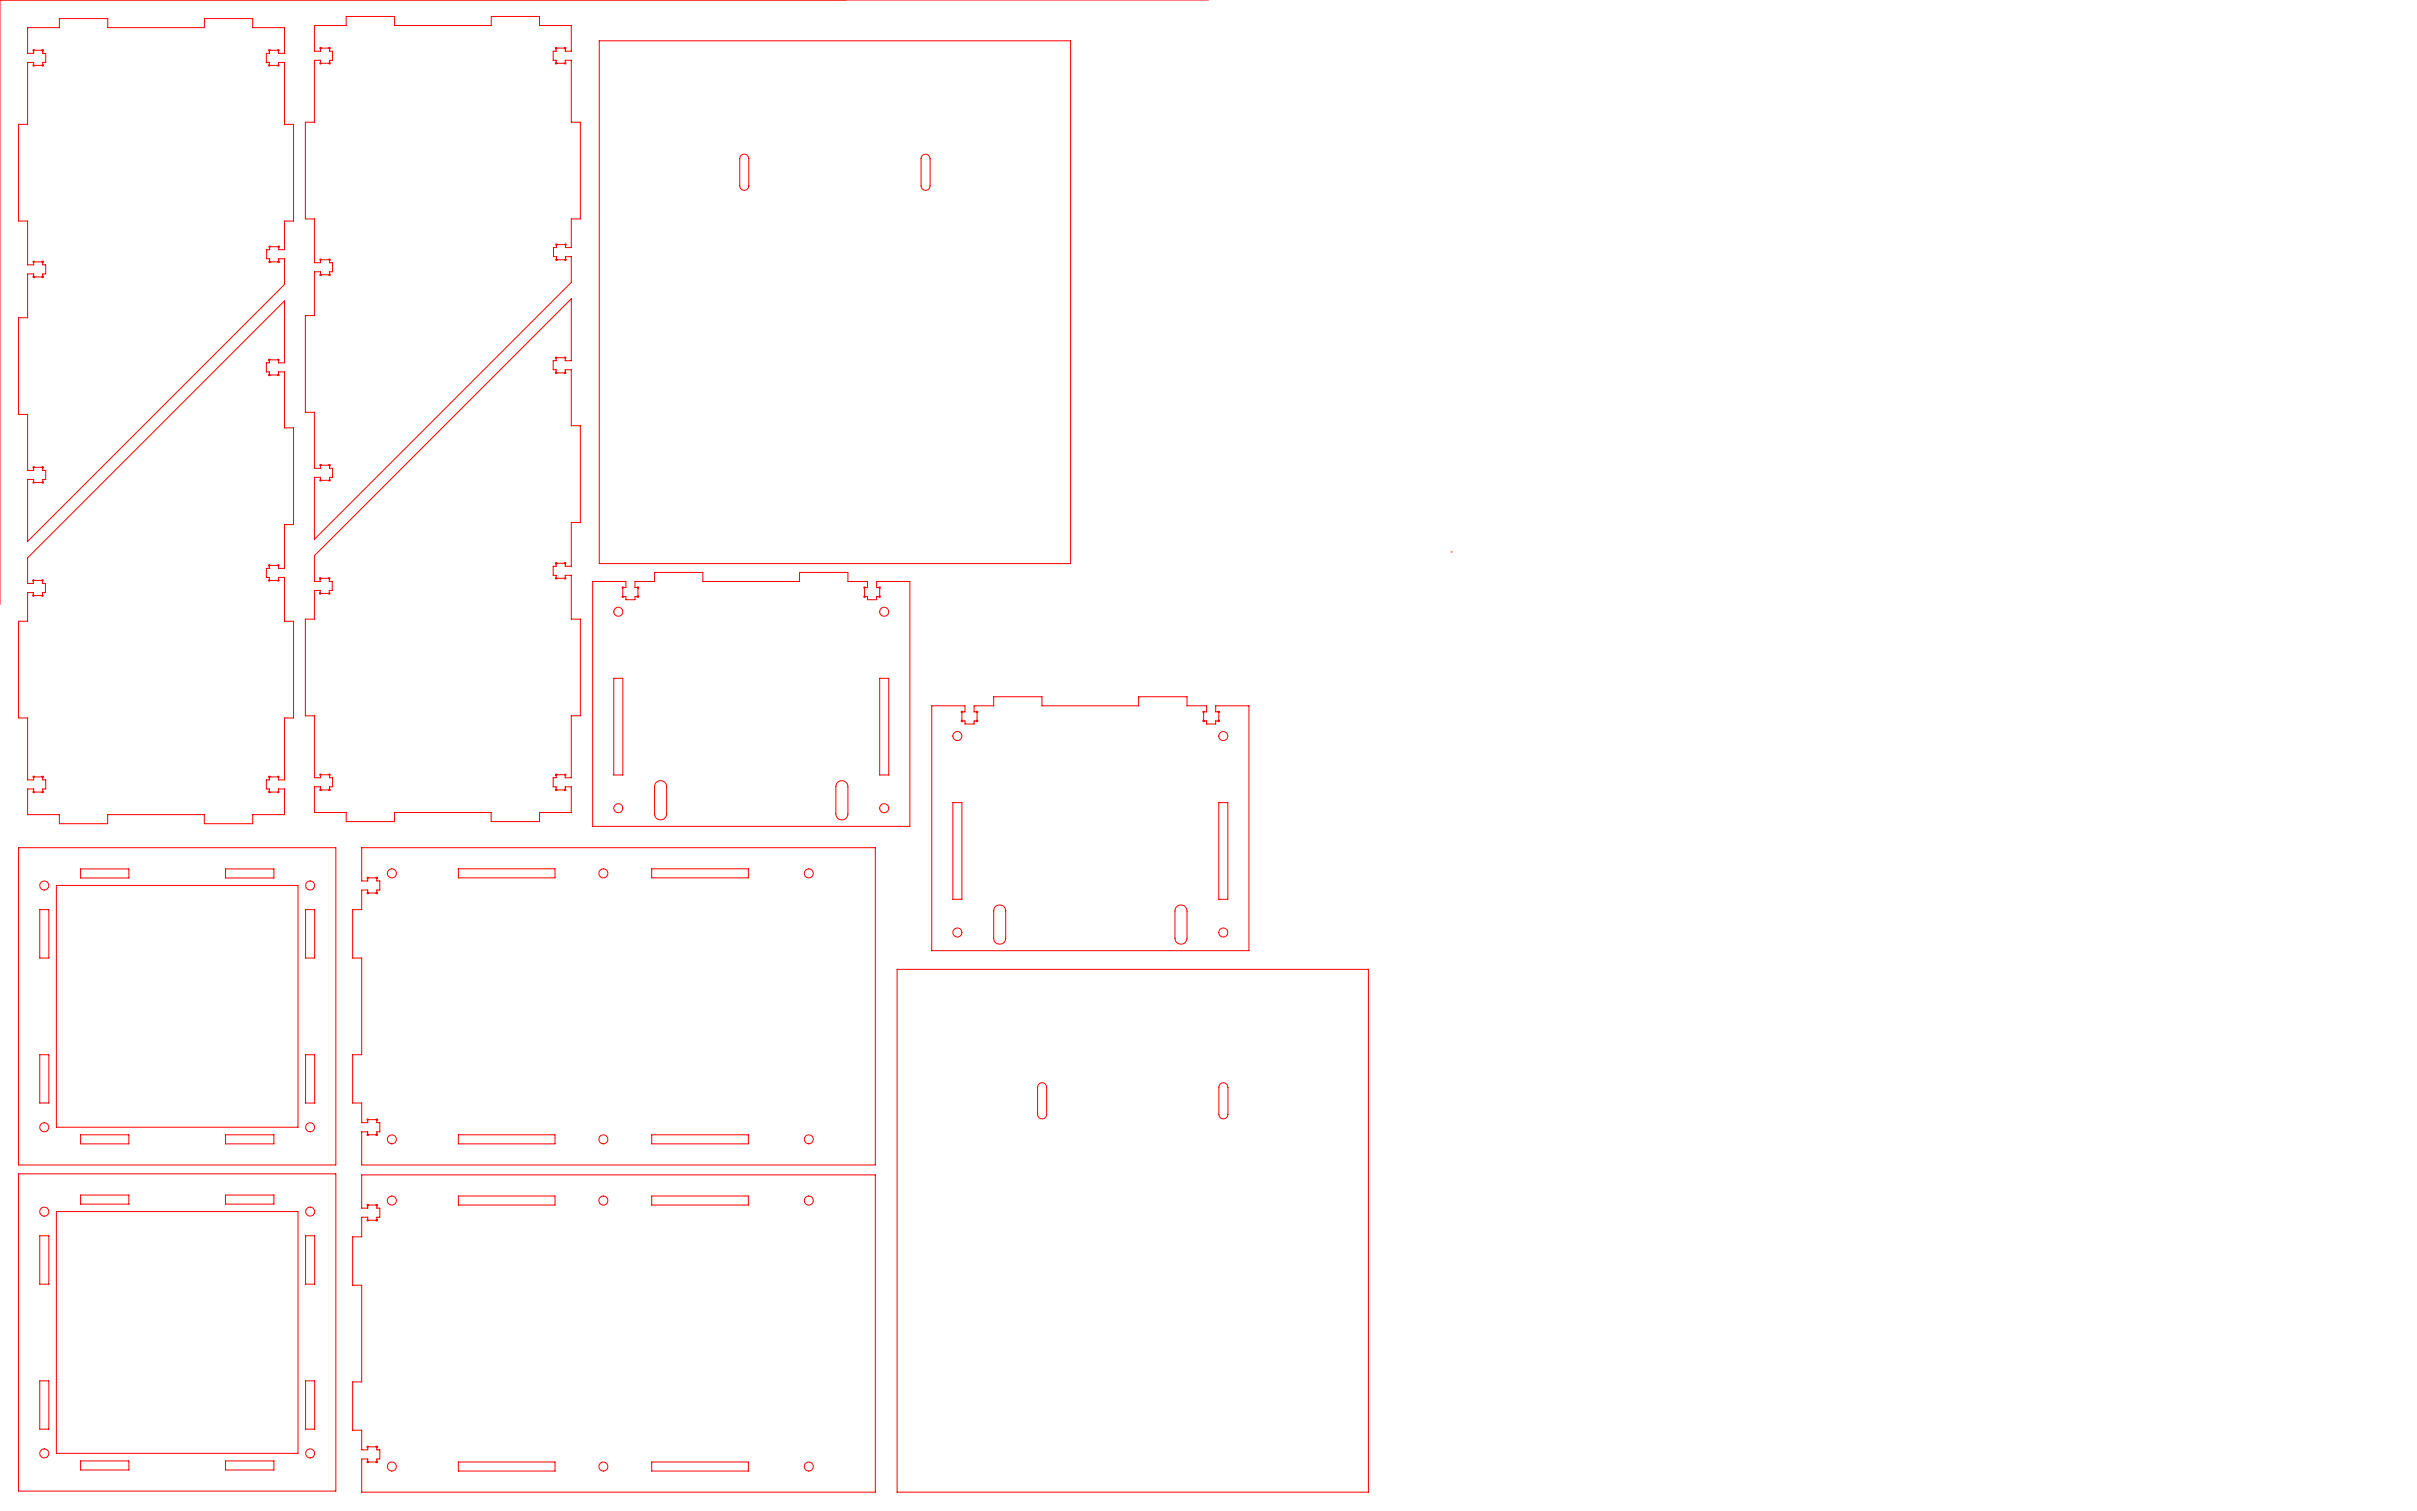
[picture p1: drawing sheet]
<svg xmlns="http://www.w3.org/2000/svg" width="800mm" height="500mm" viewBox="0 0 800 500" stroke-linecap="round" stroke-linejoin="round" font-family="sans-serif">
<!-- layer: Capa 1 -->
<g fill="none" stroke="#f00" stroke-width=".33">
<path d="M9.1 9.2h10.6v-3h16v3h32v-3h15.9v3h10.6v8.5h-2.1l.2-.8a.26 .26 0 0 0 .1-.4 .26 .26 0 0 0-.4 0l-.1 .1h-2.5l-.1-.1a.26 .26 0 0 0-.4 0 .26 .26 0 0 0 .1 .4l.1 .8h-.9v3h.9l-.1 .8a.25 .25 0 0 0 0 .4 .25 .25 0 0 0 .4-.3l2.5 .1a.25 .25 0 0 0 .4 .2 .25 .25 0 0 0 .1-.4l-.3-.1v-.7h2.1v20.4h3v32h-3v9.5h-1.9l.1-.8a.25 .25 0 0 0 0-.4 .25 .25 0 0 0-.4 .2l-2.5-.1a.25 .25 0 0 0-.4-.1 .25 .25 0 0 0-.1 .4l.3 .1v.7h-1v3h1l-.2 .8a.26 .26 0 0 0-.1 .4 .26 .26 0 0 0 .4 0l.1-.1h2.5l.1 .1a.26 .26 0 0 0 .4 0 .26 .26 0 0 0-.1-.4l-.1-.8h1.9v8.5l-85.1 85.1v-20.5h2l-.1 .8a.26 .26 0 0 0 0 .4 .26 .26 0 0 0 .4-.1l2.5-.2 .1 .2a.25 .25 0 0 0 .4 0 .25 .25 0 0 0-.3-.4v-.7h1v-3h-1l.2-.8a.25 .25 0 0 0 0-.5 .25 .25 0 0 0-.4 .2h-2.5l-.1-.1a.26 .26 0 0 0-.4 0 .26 .26 0 0 0 .1 .4l.1 .8h-2v-18.6h-3v-32h3v-14.5h2l-.1 .9a.25 .25 0 0 0 0 .4 .25 .25 0 0 0 .4-.3h2.5l.1 .2a.25 .25 0 0 0 .4-.1 .25 .25 0 0 0-.3-.3v-.8h1v-3h-1l.2-.7a.25 .25 0 0 0 .1-.4 .25 .25 0 0 0-.4-.1l-.1 .3h-2.5l-.1-.2a.25 .25 0 0 0-.3 0 .25 .25 0 0 0 0 .3l.1 .8h-2v-14.5h-3v-32h3v-20.4h2l-.1 .8a.25 .25 0 0 0 0 .4 .25 .25 0 0 0 .4-.3l2.5 .1a.25 .25 0 0 0 .4 .2 .25 .25 0 0 0 .1-.4l-.3-.1v-.7h1v-3h-1l.2-.8a.26 .26 0 0 0 .1-.4 .26 .26 0 0 0-.4 0l-.1 .1h-2.5l-.1-.1a.26 .26 0 0 0-.4 0 .26 .26 0 0 0 .1 .4l.1 .8h-2zM104.1 8.4h10.5v-3h16v3h32v-3h16v3h10.5v8.5h-2l.1-.7a.26 .26 0 0 0 .1-.4 .26 .26 0 0 0-.4-.1l-.1 .2h-2.5v-.2a.26 .26 0 0 0-.4 .1 .26 .26 0 0 0 .1 .4l.1 .7h-1v3h1l-.2 .9a.25 .25 0 0 0 .1 .4 .25 .25 0 0 0 .3-.3l2.6 .1a.25 .25 0 0 0 .3 .2 .25 .25 0 0 0 .1-.4l-.2-.1v-.8h2v20.5h3v32h-3v9.5h-1.9l.2-.8a.25 .25 0 0 0-.1-.4 .25 .25 0 0 0-.4 .2l-2.5-.1a.25 .25 0 0 0-.3-.1 .25 .25 0 0 0-.2 .3l.3 .2v.7h-1v3h1l-.1 .8a.26 .26 0 0 0-.1 .4 .26 .26 0 0 0 .4 0v-.1h2.5l.1 .1a.26 .26 0 0 0 .4 0 .26 .26 0 0 0-.1-.4l-.1-.8h1.9v8.5l-85 85.1v-20.5h2l-.2 .8a.26 .26 0 0 0 .1 .4 .26 .26 0 0 0 .3-.2l2.5-.1 .1 .2a.25 .25 0 0 0 .4-.1 .25 .25 0 0 0-.2-.3v-.7h1v-3h-1l.1-.8a.25 .25 0 0 0 0-.5 .25 .25 0 0 0-.4 .2h-2.5v-.1a.26 .26 0 0 0-.4 0 .26 .26 0 0 0 .1 .4l.1 .8h-2v-18.6h-3v-32h3v-14.5h2l-.2 .9a.25 .25 0 0 0 .1 .4 .25 .25 0 0 0 .3-.3h2.5l.1 .2a.25 .25 0 0 0 .4-.1 .25 .25 0 0 0-.2-.3v-.8h1v-3h-1l.1-.7a.25 .25 0 0 0 .1-.4 .25 .25 0 0 0-.3-.1l-.2 .3h-2.5v-.2a.25 .25 0 0 0-.4 0 .25 .25 0 0 0 0 .3l.2 .8h-2v-14.5h-3v-32h3v-20.5h2l-.2 .9a.25 .25 0 0 0 .1 .4 .25 .25 0 0 0 .3-.3l2.6 .1a.25 .25 0 0 0 .3 .2 .25 .25 0 0 0 .1-.4l-.2-.1v-.8h1v-3h-1l.1-.7a.26 .26 0 0 0 .1-.4 .26 .26 0 0 0-.4-.1l-.1 .2h-2.5v-.2a.26 .26 0 0 0-.4 .1 .26 .26 0 0 0 .1 .4l.1 .7h-2zM198.4 13.5h156v173h-156zM400 0h-400v200M245.3 51.5a1.49 1.49 0 0 1 1.6-.4 1.49 1.49 0 0 1 .9 1.4v9a1.5 1.5 0 0 1-1.5 1.5 1.5 1.5 0 0 1-1.4-1.5v-9zM305.3 51.5a1.5 1.5 0 0 1 1.6-.4 1.5 1.5 0 0 1 1 1.4v9a1.5 1.5 0 0 1-1.5 1.5 1.5 1.5 0 0 1-1.5-1.5v-9zM94.2 99.6v20.5h-2.1l.2-.8a.26 .26 0 0 0 0-.4 .26 .26 0 0 0-.4 .1l-2.5 .1-.1-.2a.25 .25 0 0 0-.4 .1 .25 .25 0 0 0 .2 .3v.8h-.9v3h.9l-.1 .7a.25 .25 0 0 0 0 .5 .25 .25 0 0 0 .4-.2h2.5l.1 .2a.26 .26 0 0 0 .4-.1 .26 .26 0 0 0-.1-.4l-.2-.7h2.1v18.5h3v32h-3v14.5h-2.1l.2-.8a.25 .25 0 0 0 0-.5 .25 .25 0 0 0-.4 .3h-2.5l-.1-.2a.25 .25 0 0 0-.4 .1 .25 .25 0 0 0 .2 .3v.8h-.9v3h.9l-.1 .8a.25 .25 0 0 0-.1 .3 .25 .25 0 0 0 .4 .1l.1-.2h2.5l.1 .1a.25 .25 0 0 0 .3 0 .25 .25 0 0 0 0-.3l-.2-.8h2.1v14.5h3v32h-3v20.5h-2.1l.2-.8a.25 .25 0 0 0 0-.5 .25 .25 0 0 0-.4 .3l-2.5-.1a.25 .25 0 0 0-.4-.2 .25 .25 0 0 0-.1 .4l.2 .1v.8h-.9v3h.9l-.1 .7a.26 .26 0 0 0-.1 .4 .26 .26 0 0 0 .4 .1l.1-.2h2.5l.1 .2a.26 .26 0 0 0 .4-.1 .26 .26 0 0 0-.1-.4l-.2-.7h2.1v8.5h-10.6v3h-16v-3h-32v3h-15.9v-3h-10.6v-8.5h2l-.1 .7a.26 .26 0 0 0-.1 .4 .26 .26 0 0 0 .4 .1l.1-.2h2.5l.1 .2a.26 .26 0 0 0 .4-.1 .26 .26 0 0 0-.1-.4l-.2-.7h1v-3h-1l.2-.8a.25 .25 0 0 0 0-.5 .25 .25 0 0 0-.4 .3l-2.5-.1a.25 .25 0 0 0-.4-.2 .25 .25 0 0 0-.1 .4l.2 .1v.8h-2v-20.5h-3v-32h3v-9.5h1.9l-.1 .8a.25 .25 0 0 0 0 .4 .25 .25 0 0 0 .4-.2l2.5 .1a.25 .25 0 0 0 .4 .1 .25 .25 0 0 0 .1-.3l-.3-.2v-.7h1v-3h-1l.1-.8a.26 .26 0 0 0 .2-.4 .26 .26 0 0 0-.4 0l-.1 .2h-2.5l-.1-.2a.26 .26 0 0 0-.4 0 .26 .26 0 0 0 .1 .4l.1 .8h-1.9v-8.5zM104.1 183.9l85-85v20.5h-2l.2-.9a.26 .26 0 0 0-.1-.3 .26 .26 0 0 0-.4 .1l-2.5 .1v-.2a.25 .25 0 0 0-.5 .1 .25 .25 0 0 0 .3 .3v.8h-1v3h1l-.1 .7a.25 .25 0 0 0-.1 .5 .25 .25 0 0 0 .4-.2h2.5l.1 .2a.26 .26 0 0 0 .4-.1 .26 .26 0 0 0-.1-.4l-.1-.7h2v18.5h3v32h-3v14.5h-2l.2-.8a.25 .25 0 0 0-.1-.5 .25 .25 0 0 0-.4 .3h-2.5v-.2a.25 .25 0 0 0-.5 .1 .25 .25 0 0 0 .3 .3v.8h-1v3h1l-.1 .8a.25 .25 0 0 0-.2 .3 .25 .25 0 0 0 .4 .1l.1-.2h2.5l.1 .1a.25 .25 0 0 0 .4 0 .25 .25 0 0 0 0-.3l-.2-.8h2v14.5h3v32h-3v20.5h-2l.2-.8a.25 .25 0 0 0-.1-.5 .25 .25 0 0 0-.4 .3l-2.5-.1a.25 .25 0 0 0-.3-.2 .25 .25 0 0 0-.2 .4l.3 .1v.8h-1v3h1l-.1 .7a.26 .26 0 0 0-.1 .4 .26 .26 0 0 0 .4 .1v-.2h2.5l.1 .2a.26 .26 0 0 0 .4-.1 .26 .26 0 0 0-.1-.4l-.1-.7h2v8.5h-10.5v3h-16v-3h-32v3h-16v-3h-10.5v-8.5h2l-.1 .7a.26 .26 0 0 0-.1 .4 .26 .26 0 0 0 .4 .1v-.2h2.5l.1 .2a.26 .26 0 0 0 .4-.1 .26 .26 0 0 0-.1-.4l-.1-.7h1v-3h-1l.2-.8a.25 .25 0 0 0-.1-.5 .25 .25 0 0 0-.4 .3l-2.5-.1a.25 .25 0 0 0-.3-.2 .25 .25 0 0 0-.2 .4l.3 .1v.8h-2v-20.5h-3v-32h3v-9.5h1.9l-.2 .8a.25 .25 0 0 0 .1 .4 .25 .25 0 0 0 .3-.2l2.6 .1a.25 .25 0 0 0 .3 .1 .25 .25 0 0 0 .1-.3l-.2-.2v-.7h1v-3h-1l.1-.8a.26 .26 0 0 0 .1-.4 .26 .26 0 0 0-.4 0l-.1 .2h-2.5v-.2a.26 .26 0 0 0-.4 0 .26 .26 0 0 0 .1 .4l.1 .8h-1.9zM196.2 192.4h11v2l-.9-.1a.26 .26 0 0 0-.4 0 .26 .26 0 0 0 .1 .4l.1 2.5a.25 .25 0 0 0-.2 .2 .25 .25 0 0 0 .2 .3 .25 .25 0 0 0 .3-.3h.8v1.1h3v-1.1h.7a.25 .25 0 0 0 .3 .3 .25 .25 0 0 0 .2-.3l-.2-.2v-2.5l.1-.1a.26 .26 0 0 0 0-.4 .26 .26 0 0 0-.4 .1l-.7 .1v-2h6.5v-3h15.9v3h32v-3h16.1v3h6.4v2l-.8-.1a.25 .25 0 0 0-.4 0 .25 .25 0 0 0 .3 .4l-.2 2.5a.25 .25 0 0 0-.1 .4 .25 .25 0 0 0 .4 .1l.1-.3h.7v1.1h3v-1.1l.8 .1a.26 .26 0 0 0 .4 .1 .26 .26 0 0 0 0-.3l-.1-.1v-2.5l.1-.1a.26 .26 0 0 0 0-.4 .26 .26 0 0 0-.4 .1l-.8 .1v-2h11v81.1h-104.9zM480.3 182.6h.1M203.1 224.5h3v32h-3zM291.2 224.5h3v32h-3z"/>
<path d="M308.4 233.6h11v2l-.8-.2a.26 .26 0 0 0-.4 0 .26 .26 0 0 0 .1 .4l.1 2.5a.25 .25 0 0 0-.3 .3 .25 .25 0 0 0 .3 .2 .25 .25 0 0 0 .2-.2h.8v1h3v-1h.7a.25 .25 0 0 0 .3 .2 .25 .25 0 0 0 .2-.3l-.2-.2v-2.5l.2-.1a.26 .26 0 0 0-.1-.3 .26 .26 0 0 0-.4 .1l-.7 .1v-2h6.5v-3h16v3h32v-3h16v3h6.5v2l-.8-.2a.25 .25 0 0 0-.5 .1 .25 .25 0 0 0 .3 .3l-.1 2.6a.25 .25 0 0 0-.1 .3 .25 .25 0 0 0 .3 .1l.1-.2h.8v1h3v-1l.8 .1a.26 .26 0 0 0 .3 .1 .26 .26 0 0 0 .1-.4l-.2-.1v-2.5l.2-.1a.26 .26 0 0 0-.1-.3 .26 .26 0 0 0-.3 .1l-.8 .1v-2h11v81h-105zM217.2 258.9a2.02 2.02 0 0 1 2.2-.4 2.02 2.02 0 0 1 1.2 1.8v9a1.99 1.99 0 0 1-1.9 2 1.99 1.99 0 0 1-2-2v-9zM277.2 258.9a2.02 2.02 0 0 1 2.2-.4 2.02 2.02 0 0 1 1.3 1.8v9a1.99 1.99 0 0 1-2 2 1.99 1.99 0 0 1-2-2v-9zM315.4 265.6h3v32h-3zM403.4 265.6h3v32h-3zM6.1 280.5h105.1v105h-105.1zM18.7 293h79.9v80h-79.9zM26.7 287.5h16v3h-16zM74.6 287.5h16.1v3h-16.1zM119.7 280.5h170v105h-170v-11h2v.8a.25 .25 0 0 0-.2 .3 .25 .25 0 0 0 .4 0l2.5-.1 .1 .2a.25 .25 0 0 0 .4-.1 .25 .25 0 0 0-.1-.3l-.1-.8h1v-3h-1l.2-.8a.26 .26 0 0 0-.1-.4 .26 .26 0 0 0-.4 .2h-2.4l-.1-.2a.25 .25 0 0 0-.4 .1 .25 .25 0 0 0 .2 .4v.7h-2v-6.5h-3v-16h3v-32h-3v-16h3v-6.5h2v.8a.25 .25 0 0 0-.2 .3 .25 .25 0 0 0 .4 0h2.6a.26 .26 0 0 0 .4 .1 .26 .26 0 0 0 0-.4l-.2-.8h1v-3h-1l.2-.8a.26 .26 0 0 0-.1-.4 .26 .26 0 0 0-.4 .2h-2.4l-.1-.2a.26 .26 0 0 0-.4 .1 .26 .26 0 0 0 .2 .4v.7h-2zM151.7 287.5h32v3h-32zM215.7 287.5h32v3h-32z"/>
<path d="M13.2 301h3v16h-3zM101.1 301h3v16h-3zM329.5 300a2.02 2.02 0 0 1 2.1-.4 2.02 2.02 0 0 1 1.3 1.9v9a1.99 1.99 0 0 1-2 1.9 1.99 1.99 0 0 1-2-1.9v-9zM389.5 300a2.02 2.02 0 0 1 2.2-.4 2.02 2.02 0 0 1 1.2 1.9v9a1.99 1.99 0 0 1-2 1.9 1.99 1.99 0 0 1-2-1.9v-9zM296.9 320.8h156v173h-156zM13.2 349h3v16h-3zM101.1 349h3v16h-3zM343.9 358.7a1.49 1.49 0 0 1 1.6-.3 1.49 1.49 0 0 1 .9 1.4v9a1.5 1.5 0 0 1-1.5 1.5 1.5 1.5 0 0 1-1.5-1.5v-9zM403.9 358.7a1.5 1.5 0 0 1 1.6-.3 1.5 1.5 0 0 1 .9 1.4v9a1.5 1.5 0 0 1-1.5 1.5 1.5 1.5 0 0 1-1.5-1.5v-9zM26.7 375.5h16v3h-16zM74.6 375.5h16.1v3h-16.1zM151.7 375.5h32v3h-32z"/>
<path d="M215.7 375.5h32v3h-32zM6.1 388.4h105.1v105h-105.1zM26.7 395.4h16v3h-16zM74.6 395.4h16.1v3h-16.1zM119.7 388.8h170v105h-170v-11h2v.7a.25 .25 0 0 0-.2 .4 .25 .25 0 0 0 .4 0l2.5-.1 .1 .2a.25 .25 0 0 0 .4-.1 .25 .25 0 0 0-.1-.4l-.1-.7h1v-3h-1l.2-.9a.26 .26 0 0 0-.1-.3 .26 .26 0 0 0-.4 .2h-2.4l-.1-.2a.25 .25 0 0 0-.4 .1 .25 .25 0 0 0 .2 .3v.8h-2v-6.5h-3v-16h3v-32h-3v-16h3v-6.5h2v.7a.25 .25 0 0 0-.2 .4 .25 .25 0 0 0 .4 0h2.6a.26 .26 0 0 0 .4 .1 .26 .26 0 0 0 0-.4l-.2-.8h1v-3h-1l.2-.9a.26 .26 0 0 0-.1-.4 .26 .26 0 0 0-.4 .3h-2.4l-.1-.2a.26 .26 0 0 0-.4 .1 .26 .26 0 0 0 .2 .3v.8h-2zM151.7 395.8h32v3h-32zM215.7 395.8h32v3h-32zM13.2 408.9h3v16h-3zM18.7 400.9h79.9v80h-79.9zM101.1 408.9h3v16h-3zM13.2 456.9h3v16h-3zM101.1 456.9h3v16h-3z"/>
<path d="M26.7 483.4h16v3h-16zM74.6 483.4h16.1v3h-16.1zM151.7 483.8h32v3h-32zM215.7 483.8h32v3h-32z"/>
<circle cx="204.7" cy="202.4" r="1.51"/>
<circle cx="292.7" cy="202.4" r="1.5"/>
<circle cx="316.9" cy="243.6" r="1.51"/>
<circle cx="404.9" cy="243.6" r="1.5"/>
<circle cx="204.7" cy="267.4" r="1.5"/>
<circle cx="292.7" cy="267.4" r="1.5"/>
<circle cx="14.7" cy="293" r="1.5"/>
<circle cx="102.6" cy="293" r="1.5"/>
<circle cx="129.7" cy="289" r="1.51"/>
<circle cx="199.7" cy="289" r="1.5"/>
<circle cx="267.7" cy="289" r="1.51"/>
<circle cx="316.9" cy="308.6" r="1.5"/>
<circle cx="404.9" cy="308.6" r="1.5"/>
<circle cx="14.7" cy="373" r="1.5"/>
<circle cx="102.7" cy="373" r="1.51"/>
<circle cx="129.7" cy="377" r="1.5"/>
<circle cx="199.7" cy="377" r="1.49"/>
<circle cx="267.7" cy="377" r="1.5"/>
<circle cx="129.7" cy="397.3" r="1.51"/>
<circle cx="199.7" cy="397.3" r="1.5"/>
<circle cx="267.7" cy="397.3" r="1.51"/>
<circle cx="14.7" cy="400.9" r="1.5"/>
<circle cx="102.6" cy="400.9" r="1.5"/>
<circle cx="14.7" cy="480.9" r="1.5"/>
<circle cx="102.7" cy="480.9" r="1.51"/>
<circle cx="129.7" cy="485.3" r="1.5"/>
<circle cx="199.7" cy="485.3" r="1.49"/>
<circle cx="267.7" cy="485.3" r="1.5"/>
</g>
</svg>
